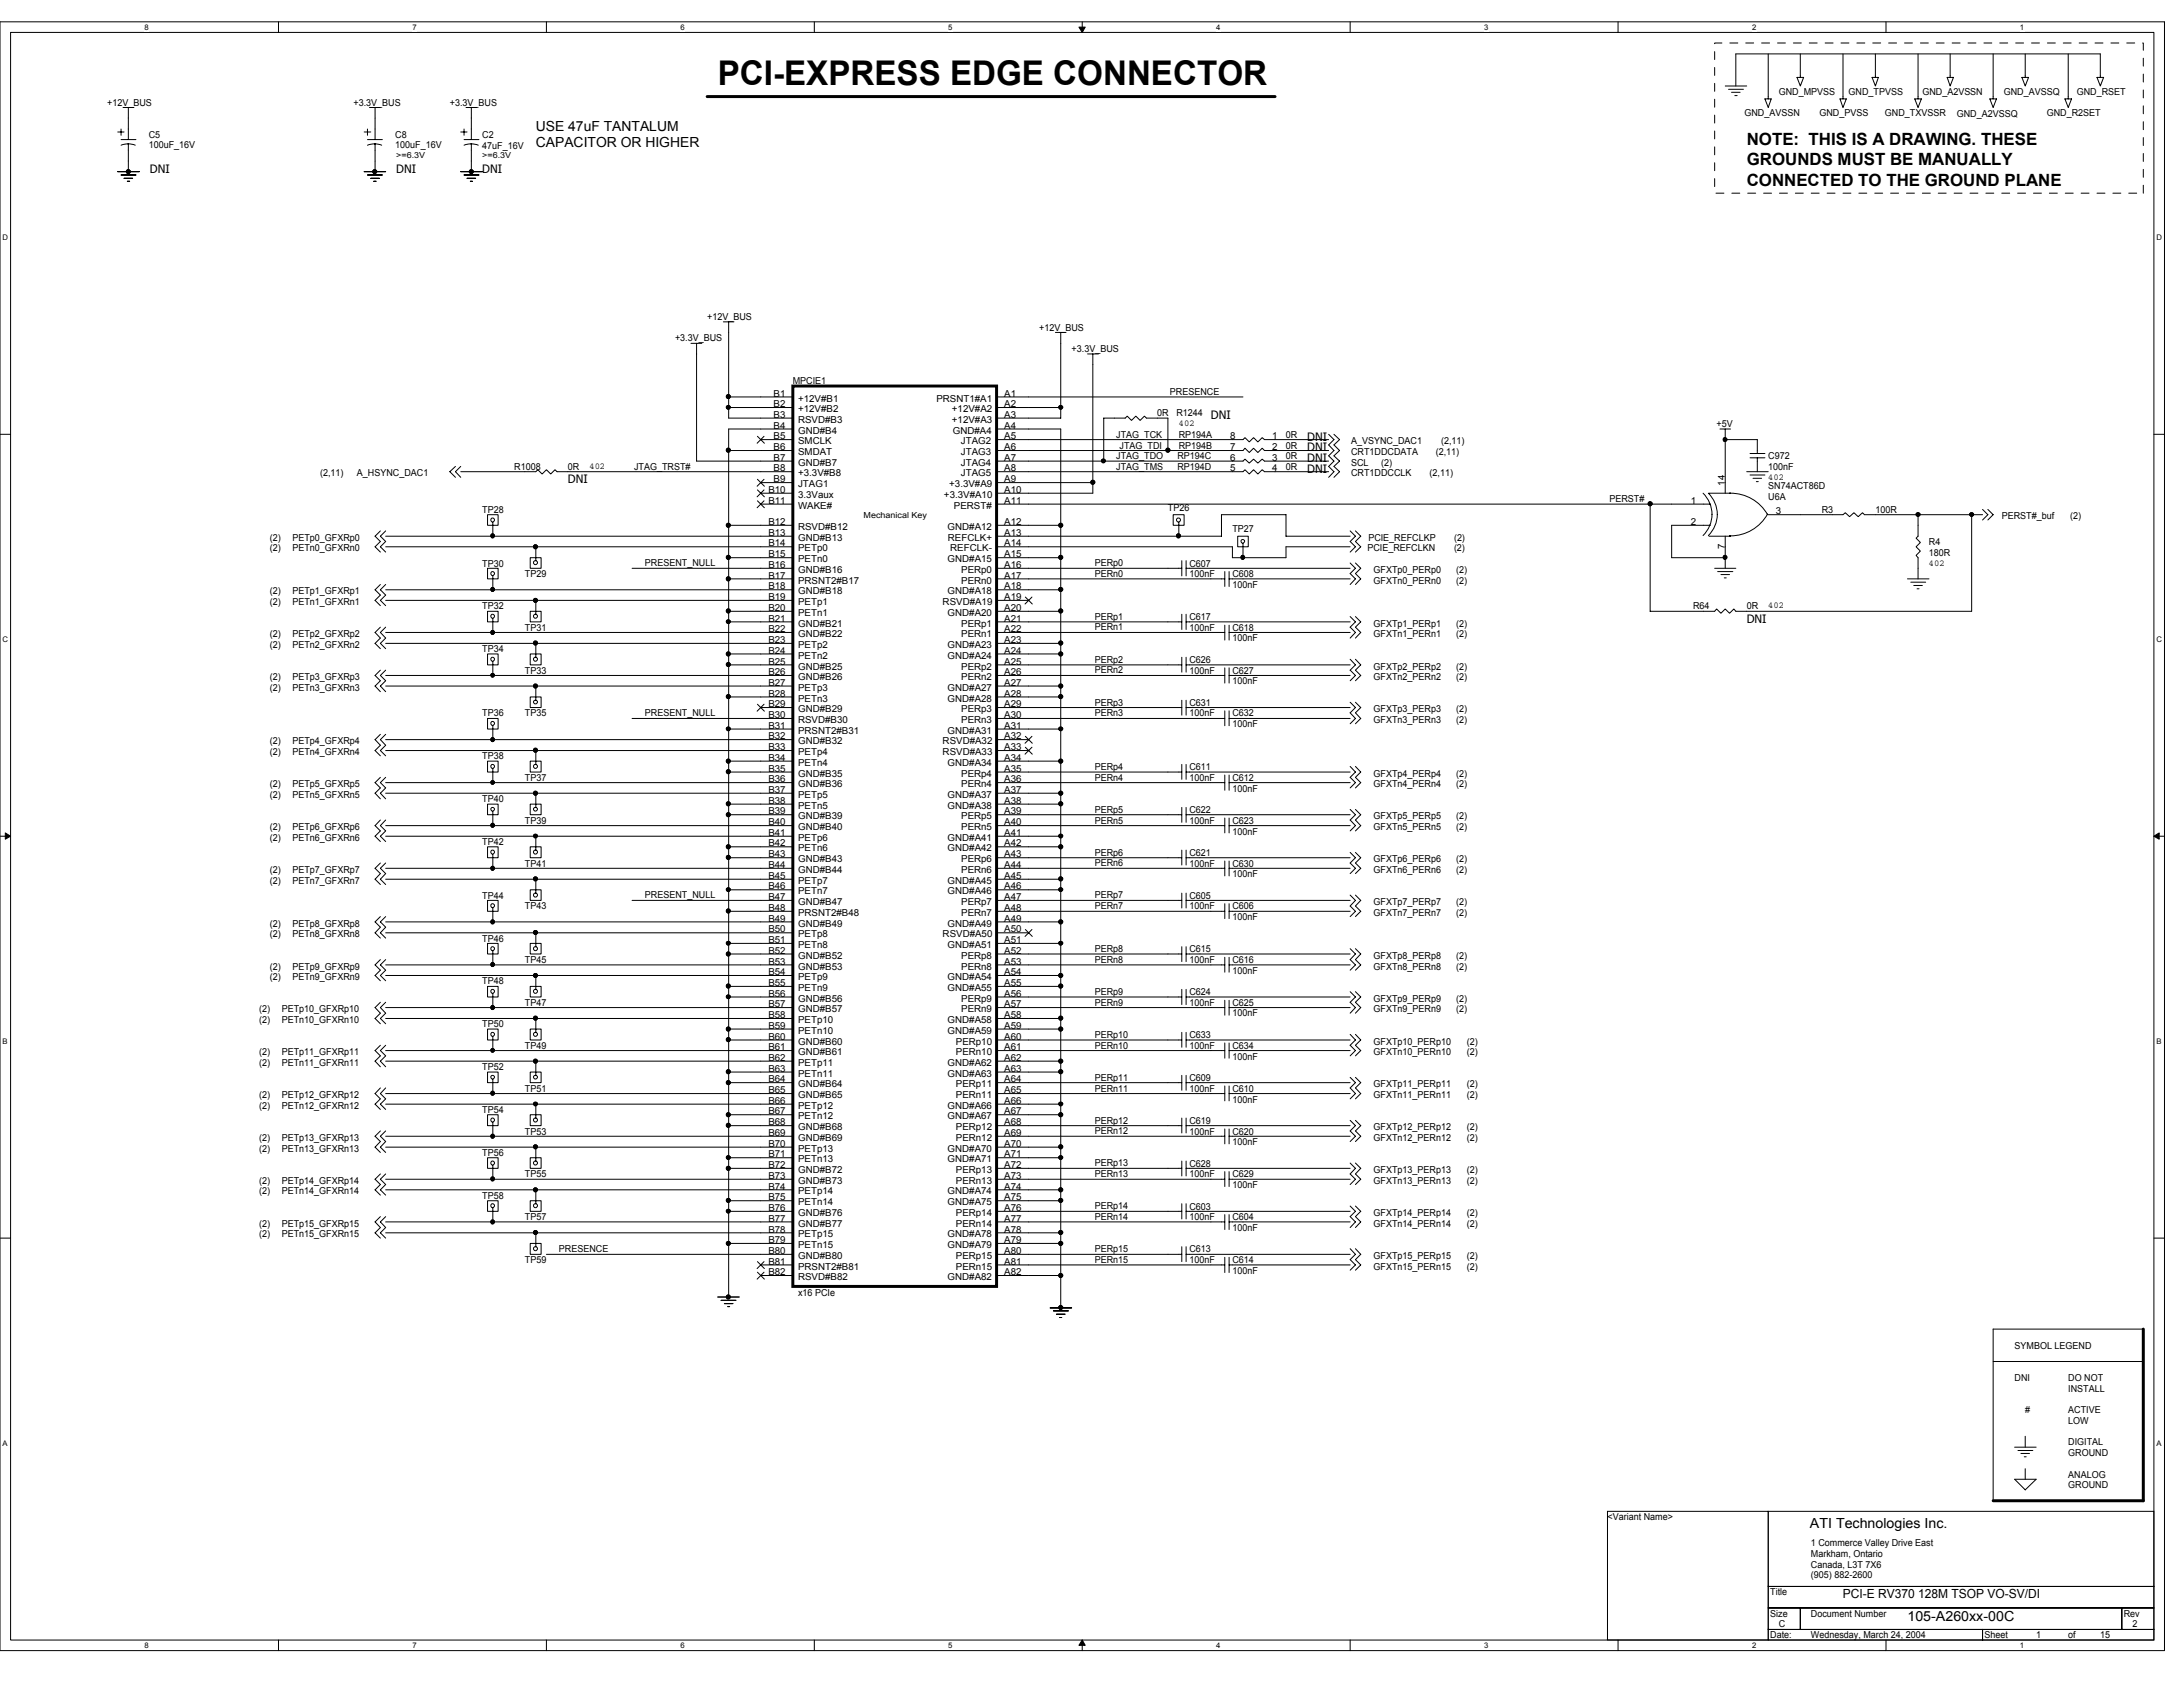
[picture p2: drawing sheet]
<svg xmlns="http://www.w3.org/2000/svg" width="279mm" height="216mm" viewBox="0 0 279 216" stroke-linecap="round" stroke-linejoin="round" font-family="sans-serif">
<defs><g id="words">
<text font-size="4.4" x="91.9" y="10.9">PCI-EXPRESS EDGE CONNECTOR</text>
<g font-size="2.2">
<text x="223.6" y="18.5">NOTE: THIS IS A DRAWING. THESE</text>
<text x="223.6" y="21.2">GROUNDS MUST BE MANUALLY</text>
<text x="223.6" y="23.8">CONNECTED TO THE GROUND PLANE</text>
</g>
<g font-size="1.8">
<text x="68.6" y="16.7">USE 47uF TANTALUM</text>
<text x="68.6" y="18.8">CAPACITOR OR HIGHER</text>
<text x="231.6" y="195.6">ATI Technologies Inc.</text>
<text x="244.1" y="207.4">105-A260xx-00C</text>
</g>
<text font-size="1.6" x="235.9" y="204.5">PCI-E RV370 128M TSOP VO-SV/DI</text>
<g font-size="1.5">
<text x="19.2" y="22.1">DNI</text>
<text x="50.7" y="22.1">DNI</text>
<text x="61.7" y="22.1">DNI</text>
<text x="155" y="53.6">DNI</text>
<text x="167.3" y="56.4">DNI</text>
<text x="167.3" y="57.7">DNI</text>
<text x="167.3" y="59.1">DNI</text>
<text x="72.7" y="61.8">DNI</text>
<text x="167.3" y="60.5">DNI</text>
<text x="223.6" y="79.7">DNI</text>
</g>
<g font-size="1.2">
<text x="13.7" y="13.5">+12V_BUS</text>
<text x="19.1" y="17.7">C5</text>
<text x="45.3" y="13.5">+3.3V_BUS</text>
<text x="50.6" y="17.7">C8</text>
<text x="57.6" y="13.5">+3.3V_BUS</text>
<text x="61.7" y="17.7">C2</text>
<text x="223.3" y="14.9">GND_AVSSN</text>
<text x="227.7" y="12.1">GND_MPVSS</text>
<text x="232.9" y="14.9">GND_PVSS</text>
<text x="236.6" y="12.1">GND_TPVSS</text>
<text x="241.3" y="14.9">GND_TXVSSR</text>
<text x="246" y="12.1">GND_A2VSSN</text>
<text x="250.4" y="15">GND_A2VSSQ</text>
<text x="256.5" y="12.1">GND_AVSSQ</text>
<text x="262" y="14.9">GND_R2SET</text>
<text x="265.8" y="12.1">GND_RSET</text>
<text x="19.1" y="18.9">100uF_16V</text>
<text x="50.6" y="18.9">100uF_16V</text>
<text x="61.7" y="19">47uF_16V</text>
<text x="90.5" y="40.9">+12V_BUS</text>
<text x="86.4" y="43.7">+3.3V_BUS</text>
<text x="133" y="42.3">+12V_BUS</text>
<text x="137.2" y="45.1">+3.3V_BUS</text>
<text x="99" y="50.8">B1</text>
<text x="99" y="52.1">B2</text>
<text x="99" y="53.5">B3</text>
<text x="101.5" y="49.2">MPCIE1</text>
<text x="102.2" y="51.4">+12V#B1</text>
<text x="102.2" y="52.7">+12V#B2</text>
<text x="119.8" y="51.4">PRSNT1#A1</text>
<text x="121.8" y="52.7">+12V#A2</text>
<text x="128.5" y="52.1">A2</text>
<text x="128.5" y="53.5">A3</text>
<text x="128.5" y="50.8">A1</text>
<text x="148.1" y="53.3">0R</text>
<text x="149.7" y="50.5">PRESENCE</text>
<text x="150.6" y="53.3">R1244</text>
<text x="99" y="54.9">B4</text>
<text x="99" y="56.2">B5</text>
<text x="99" y="57.6">B6</text>
<text x="99" y="59">B7</text>
<text x="102.2" y="54.1">RSVD#B3</text>
<text x="102.2" y="55.5">GND#B4</text>
<text x="102.2" y="56.9">SMCLK</text>
<text x="102.2" y="58.3">SMDAT</text>
<text x="102.2" y="59.6">GND#B7</text>
<text x="121.8" y="54.1">+12V#A3</text>
<text x="122" y="55.5">GND#A4</text>
<text x="123" y="56.9">JTAG2</text>
<text x="123" y="58.3">JTAG3</text>
<text x="123" y="59.6">JTAG4</text>
<text x="128.5" y="54.9">A4</text>
<text x="128.5" y="56.2">A5</text>
<text x="128.5" y="57.6">A6</text>
<text x="128.5" y="59">A7</text>
<text x="142.9" y="58.8">JTAG_TDO</text>
<text x="142.9" y="56">JTAG_TCK</text>
<text x="143.3" y="57.4">JTAG_TDI</text>
<text x="150.7" y="58.8">RP194C</text>
<text x="150.9" y="54.5">402</text>
<text x="150.9" y="57.4">RP194B</text>
<text x="150.9" y="56">RP194A</text>
<text x="157.4" y="59">6</text>
<text x="157.4" y="57.6">7</text>
<text x="157.4" y="56.2">8</text>
<text x="162.8" y="59">3</text>
<text x="162.8" y="57.6">2</text>
<text x="162.8" y="56.2">1</text>
<text x="164.6" y="58.8">0R</text>
<text x="164.6" y="57.4">0R</text>
<text x="164.6" y="56">0R</text>
<text x="172.9" y="58.3">CRT1DDCDATA</text>
<text x="172.9" y="59.6">SCL</text>
<text x="172.9" y="56.9">A_VSYNC_DAC1</text>
<text x="176.8" y="59.6">(2)</text>
<text x="183.8" y="58.3">(2,11)</text>
<text x="184.4" y="56.9">(2,11)</text>
<text x="219.7" y="54.7">+5V</text>
<text x="226.3" y="58.8">C972</text>
<text x="41" y="61">(2,11)</text>
<text x="45.7" y="61">A_HSYNC_DAC1</text>
<text x="61.7" y="65.7">TP28</text>
<text x="65.8" y="60.2">R1008</text>
<text x="72.7" y="60.2">0R</text>
<text x="75.4" y="60">402</text>
<text x="81.2" y="60.1">JTAG_TRST#</text>
<text x="98.3" y="63.1">B10</text>
<text x="98.3" y="64.5">B11</text>
<text x="99" y="60.3">B8</text>
<text x="99" y="61.7">B9</text>
<text x="102.2" y="61">+3.3V#B8</text>
<text x="102.2" y="62.4">JTAG1</text>
<text x="102.2" y="63.7">3.3Vaux</text>
<text x="102.2" y="65.1">WAKE#</text>
<text x="120.8" y="63.7">+3.3V#A10</text>
<text x="121.5" y="62.4">+3.3V#A9</text>
<text x="122.1" y="65.1">PERST#</text>
<text x="123" y="61">JTAG5</text>
<text x="128.5" y="60.3">A8</text>
<text x="128.5" y="61.7">A9</text>
<text x="128.5" y="63.1">A10</text>
<text x="128.5" y="64.5">A11</text>
<text x="142.9" y="60.1">JTAG_TMS</text>
<text x="149.5" y="65.4">TP26</text>
<text x="150.7" y="60.2">RP194D</text>
<text x="157.4" y="60.3">5</text>
<text x="162.8" y="60.3">4</text>
<text x="164.6" y="60.2">0R</text>
<text x="172.9" y="61">CRT1DDCCLK</text>
<text x="183" y="61">(2,11)</text>
<text x="206" y="64.3">PERST#</text>
<text x="216.4" y="64.5">1</text>
<text x="220.8" y="62.1" transform="rotate(-90 220.8 62.1)">14</text>
<text x="226.3" y="61.4">402</text>
<text x="226.3" y="60.2">100nF</text>
<text x="226.3" y="64">U6A</text>
<text x="226.3" y="62.6">SN74ACT86D</text>
<text x="227.3" y="65.8">3</text>
<text x="233.2" y="65.7">R3</text>
<text x="240" y="65.7">100R</text>
<text x="34.5" y="70.6">(2)</text>
<text x="34.5" y="69.2">(2)</text>
<text x="37.4" y="70.6">PETn0_GFXRn0</text>
<text x="37.4" y="69.2">PETp0_GFXRp0</text>
<text x="98.3" y="67.2">B12</text>
<text x="98.3" y="68.6">B13</text>
<text x="98.3" y="69.9">B14</text>
<text x="98.3" y="71.3">B15</text>
<text x="102.2" y="67.8">RSVD#B12</text>
<text x="102.2" y="69.2">GND#B13</text>
<text x="102.2" y="70.6">PETp0</text>
<text x="102.2" y="72">PETn0</text>
<text x="121.3" y="67.8">GND#A12</text>
<text x="121.3" y="72">GND#A15</text>
<text x="121.3" y="69.2">REFCLK+</text>
<text x="121.6" y="70.6">REFCLK-</text>
<text x="128.5" y="68.6">A13</text>
<text x="128.5" y="69.9">A14</text>
<text x="128.5" y="67.2">A12</text>
<text x="128.5" y="71.3">A15</text>
<text x="157.7" y="68.1">TP27</text>
<text x="175" y="70.6">PCIE_REFCLKN</text>
<text x="175.1" y="69.2">PCIE_REFCLKP</text>
<text x="186.1" y="70.6">(2)</text>
<text x="186.1" y="69.2">(2)</text>
<text x="216.4" y="67.2">2</text>
<text x="220.8" y="70.3" transform="rotate(-90 220.8 70.3)">7</text>
<text x="246.9" y="69.8">R4</text>
<text x="246.9" y="71.1">180R</text>
<text x="256.2" y="66.5">PERST#_buf</text>
<text x="265" y="66.5">(2)</text>
<text x="34.5" y="76.1">(2)</text>
<text x="34.5" y="77.4">(2)</text>
<text x="37.4" y="76.1">PETp1_GFXRp1</text>
<text x="37.4" y="77.4">PETn1_GFXRn1</text>
<text x="61.7" y="72.5">TP30</text>
<text x="61.7" y="78">TP32</text>
<text x="67.2" y="73.9">TP29</text>
<text x="82.5" y="72.5">PRESENT_NULL</text>
<text x="98.3" y="72.7">B16</text>
<text x="98.3" y="74">B17</text>
<text x="98.3" y="75.4">B18</text>
<text x="98.3" y="76.8">B19</text>
<text x="102.2" y="73.3">GND#B16</text>
<text x="102.2" y="74.7">PRSNT2#B17</text>
<text x="102.2" y="76.1">GND#B18</text>
<text x="102.2" y="77.4">PETp1</text>
<text x="120.7" y="77.4">RSVD#A19</text>
<text x="121.3" y="76.1">GND#A18</text>
<text x="123" y="73.3">PERp0</text>
<text x="123" y="74.7">PERn0</text>
<text x="128.5" y="72.7">A16</text>
<text x="128.5" y="74">A17</text>
<text x="128.5" y="76.8">A19</text>
<text x="128.5" y="75.4">A18</text>
<text x="140.1" y="72.5">PERp0</text>
<text x="140.1" y="73.8">PERn0</text>
<text x="152.2" y="72.5">C607</text>
<text x="152.2" y="73.9">100nF</text>
<text x="157.7" y="73.9">C608</text>
<text x="157.7" y="75.2">100nF</text>
<text x="175.8" y="73.3">GFXTp0_PERp0</text>
<text x="175.8" y="74.7">GFXTn0_PERn0</text>
<text x="186.4" y="73.3">(2)</text>
<text x="186.4" y="74.7">(2)</text>
<text x="216.7" y="78">R64</text>
<text x="223.6" y="78">0R</text>
<text x="226.3" y="77.9">402</text>
<text x="246.9" y="72.4">402</text>
<text x="34.5" y="81.5">(2)</text>
<text x="34.5" y="82.9">(2)</text>
<text x="37.4" y="81.5">PETp2_GFXRp2</text>
<text x="37.4" y="82.9">PETn2_GFXRn2</text>
<text x="61.7" y="83.5">TP34</text>
<text x="67.2" y="80.7">TP31</text>
<text x="98.3" y="78.2">B20</text>
<text x="98.3" y="79.5">B21</text>
<text x="98.3" y="80.9">B22</text>
<text x="98.3" y="82.3">B23</text>
<text x="98.3" y="83.7">B24</text>
<text x="102.2" y="78.8">PETn1</text>
<text x="102.2" y="80.2">GND#B21</text>
<text x="102.2" y="81.5">GND#B22</text>
<text x="102.2" y="82.9">PETp2</text>
<text x="121.3" y="78.8">GND#A20</text>
<text x="121.3" y="82.9">GND#A23</text>
<text x="123" y="80.2">PERp1</text>
<text x="123" y="81.5">PERn1</text>
<text x="128.5" y="79.5">A21</text>
<text x="128.5" y="80.9">A22</text>
<text x="128.5" y="78.2">A20</text>
<text x="128.5" y="82.3">A23</text>
<text x="128.5" y="83.7">A24</text>
<text x="140.1" y="79.3">PERp1</text>
<text x="140.1" y="80.7">PERn1</text>
<text x="152.2" y="79.4">C617</text>
<text x="152.2" y="80.7">100nF</text>
<text x="157.7" y="80.7">C618</text>
<text x="157.7" y="82.1">100nF</text>
<text x="175.8" y="80.2">GFXTp1_PERp1</text>
<text x="175.8" y="81.5">GFXTn1_PERn1</text>
<text x="186.4" y="80.2">(2)</text>
<text x="186.4" y="81.5">(2)</text>
<text x="34.5" y="88.4">(2)</text>
<text x="34.5" y="87">(2)</text>
<text x="37.4" y="88.4">PETn3_GFXRn3</text>
<text x="37.4" y="87">PETp3_GFXRp3</text>
<text x="67.2" y="86.2">TP33</text>
<text x="98.3" y="85">B25</text>
<text x="98.3" y="86.4">B26</text>
<text x="98.3" y="87.8">B27</text>
<text x="98.3" y="89.2">B28</text>
<text x="102.2" y="84.3">PETn2</text>
<text x="102.2" y="85.7">GND#B25</text>
<text x="102.2" y="87">GND#B26</text>
<text x="102.2" y="88.4">PETp3</text>
<text x="102.2" y="89.8">PETn3</text>
<text x="121.3" y="84.3">GND#A24</text>
<text x="121.3" y="88.4">GND#A27</text>
<text x="121.3" y="89.8">GND#A28</text>
<text x="123" y="85.7">PERp2</text>
<text x="123" y="87">PERn2</text>
<text x="128.5" y="85">A25</text>
<text x="128.5" y="86.4">A26</text>
<text x="128.5" y="87.8">A27</text>
<text x="128.5" y="89.2">A28</text>
<text x="140.1" y="84.8">PERp2</text>
<text x="140.1" y="86.2">PERn2</text>
<text x="152.2" y="84.8">C626</text>
<text x="152.2" y="86.2">100nF</text>
<text x="157.7" y="86.2">C627</text>
<text x="157.7" y="87.6">100nF</text>
<text x="175.8" y="85.7">GFXTp2_PERp2</text>
<text x="175.8" y="87">GFXTn2_PERn2</text>
<text x="186.4" y="85.7">(2)</text>
<text x="186.4" y="87">(2)</text>
<text x="34.5" y="95.2">(2)</text>
<text x="37.4" y="95.2">PETp4_GFXRp4</text>
<text x="61.7" y="91.7">TP36</text>
<text x="67.2" y="91.7">TP35</text>
<text x="82.5" y="91.7">PRESENT_NULL</text>
<text x="98.3" y="90.5">B29</text>
<text x="98.3" y="91.9">B30</text>
<text x="98.3" y="93.3">B31</text>
<text x="98.3" y="94.6">B32</text>
<text x="102.2" y="91.1">GND#B29</text>
<text x="102.2" y="92.5">RSVD#B30</text>
<text x="102.2" y="93.9">PRSNT2#B31</text>
<text x="102.2" y="95.2">GND#B32</text>
<text x="120.7" y="95.2">RSVD#A32</text>
<text x="121.3" y="93.9">GND#A31</text>
<text x="123" y="91.1">PERp3</text>
<text x="123" y="92.5">PERn3</text>
<text x="128.5" y="90.5">A29</text>
<text x="128.5" y="91.9">A30</text>
<text x="128.5" y="94.6">A32</text>
<text x="128.5" y="93.3">A31</text>
<text x="140.1" y="90.3">PERp3</text>
<text x="140.1" y="91.7">PERn3</text>
<text x="152.2" y="90.3">C631</text>
<text x="152.2" y="91.7">100nF</text>
<text x="157.7" y="91.7">C632</text>
<text x="157.7" y="93.1">100nF</text>
<text x="175.8" y="91.1">GFXTp3_PERp3</text>
<text x="175.8" y="92.5">GFXTn3_PERn3</text>
<text x="186.4" y="91.1">(2)</text>
<text x="186.4" y="92.5">(2)</text>
<text x="34.5" y="96.6">(2)</text>
<text x="34.5" y="100.8">(2)</text>
<text x="37.4" y="96.6">PETn4_GFXRn4</text>
<text x="37.4" y="100.8">PETp5_GFXRp5</text>
<text x="61.7" y="97.2">TP38</text>
<text x="67.2" y="99.9">TP37</text>
<text x="98.3" y="96">B33</text>
<text x="98.3" y="97.4">B34</text>
<text x="98.3" y="98.8">B35</text>
<text x="98.3" y="100.1">B36</text>
<text x="98.3" y="101.5">B37</text>
<text x="102.2" y="96.6">PETp4</text>
<text x="102.2" y="98">PETn4</text>
<text x="102.2" y="99.4">GND#B35</text>
<text x="102.2" y="100.8">GND#B36</text>
<text x="120.7" y="96.6">RSVD#A33</text>
<text x="121.3" y="98">GND#A34</text>
<text x="123" y="99.4">PERp4</text>
<text x="123" y="100.8">PERn4</text>
<text x="128.5" y="98.8">A35</text>
<text x="128.5" y="100.1">A36</text>
<text x="128.5" y="96">A33</text>
<text x="128.5" y="97.4">A34</text>
<text x="128.5" y="101.5">A37</text>
<text x="140.1" y="98.6">PERp4</text>
<text x="140.1" y="99.9">PERn4</text>
<text x="152.2" y="98.6">C611</text>
<text x="152.2" y="99.9">100nF</text>
<text x="157.7" y="99.9">C612</text>
<text x="157.7" y="101.3">100nF</text>
<text x="175.8" y="99.4">GFXTp4_PERp4</text>
<text x="175.8" y="100.8">GFXTn4_PERn4</text>
<text x="186.4" y="99.4">(2)</text>
<text x="186.4" y="100.8">(2)</text>
<text x="34.5" y="102.1">(2)</text>
<text x="34.5" y="106.3">(2)</text>
<text x="34.5" y="107.6">(2)</text>
<text x="37.4" y="102.1">PETn5_GFXRn5</text>
<text x="37.4" y="106.3">PETp6_GFXRp6</text>
<text x="37.4" y="107.6">PETn6_GFXRn6</text>
<text x="61.7" y="102.7">TP40</text>
<text x="67.2" y="105.4">TP39</text>
<text x="98.3" y="102.9">B38</text>
<text x="98.3" y="104.2">B39</text>
<text x="98.3" y="105.6">B40</text>
<text x="98.3" y="107">B41</text>
<text x="102.2" y="102.1">PETp5</text>
<text x="102.2" y="103.5">PETn5</text>
<text x="102.2" y="104.9">GND#B39</text>
<text x="102.2" y="106.3">GND#B40</text>
<text x="102.2" y="107.6">PETp6</text>
<text x="121.3" y="102.1">GND#A37</text>
<text x="121.3" y="103.5">GND#A38</text>
<text x="121.3" y="107.6">GND#A41</text>
<text x="123" y="104.9">PERp5</text>
<text x="123" y="106.3">PERn5</text>
<text x="128.5" y="104.2">A39</text>
<text x="128.5" y="105.6">A40</text>
<text x="128.5" y="102.9">A38</text>
<text x="128.5" y="107">A41</text>
<text x="140.1" y="104">PERp5</text>
<text x="140.1" y="105.4">PERn5</text>
<text x="152.2" y="104.1">C622</text>
<text x="152.2" y="105.4">100nF</text>
<text x="157.7" y="105.4">C623</text>
<text x="157.7" y="106.8">100nF</text>
<text x="175.8" y="104.9">GFXTp5_PERp5</text>
<text x="175.8" y="106.3">GFXTn5_PERn5</text>
<text x="186.4" y="104.9">(2)</text>
<text x="186.4" y="106.3">(2)</text>
<text x="34.5" y="111.7">(2)</text>
<text x="34.5" y="113.1">(2)</text>
<text x="37.4" y="111.7">PETp7_GFXRp7</text>
<text x="37.4" y="113.1">PETn7_GFXRn7</text>
<text x="61.7" y="108.2">TP42</text>
<text x="67.2" y="110.9">TP41</text>
<text x="98.3" y="108.3">B42</text>
<text x="98.3" y="109.7">B43</text>
<text x="98.3" y="111.1">B44</text>
<text x="98.3" y="112.5">B45</text>
<text x="98.3" y="113.8">B46</text>
<text x="102.2" y="109">PETn6</text>
<text x="102.2" y="110.4">GND#B43</text>
<text x="102.2" y="111.7">GND#B44</text>
<text x="102.2" y="113.1">PETp7</text>
<text x="121.3" y="109">GND#A42</text>
<text x="121.3" y="113.1">GND#A45</text>
<text x="123" y="110.4">PERp6</text>
<text x="123" y="111.7">PERn6</text>
<text x="128.5" y="109.7">A43</text>
<text x="128.5" y="111.1">A44</text>
<text x="128.5" y="108.3">A42</text>
<text x="128.5" y="112.5">A45</text>
<text x="128.5" y="113.8">A46</text>
<text x="140.1" y="109.5">PERp6</text>
<text x="140.1" y="110.9">PERn6</text>
<text x="152.2" y="109.5">C621</text>
<text x="152.2" y="110.9">100nF</text>
<text x="157.7" y="110.9">C630</text>
<text x="157.7" y="112.3">100nF</text>
<text x="175.8" y="110.4">GFXTp6_PERp6</text>
<text x="175.8" y="111.7">GFXTn6_PERn6</text>
<text x="186.4" y="110.4">(2)</text>
<text x="186.4" y="111.7">(2)</text>
<text x="34.5" y="120">(2)</text>
<text x="34.5" y="118.6">(2)</text>
<text x="37.4" y="120">PETn8_GFXRn8</text>
<text x="37.4" y="118.6">PETp8_GFXRp8</text>
<text x="61.7" y="115">TP44</text>
<text x="67.2" y="116.4">TP43</text>
<text x="82.5" y="115">PRESENT_NULL</text>
<text x="98.3" y="115.2">B47</text>
<text x="98.3" y="116.6">B48</text>
<text x="98.3" y="117.9">B49</text>
<text x="98.3" y="119.3">B50</text>
<text x="102.2" y="114.5">PETn7</text>
<text x="102.2" y="115.8">GND#B47</text>
<text x="102.2" y="117.2">PRSNT2#B48</text>
<text x="102.2" y="118.6">GND#B49</text>
<text x="102.2" y="120">PETp8</text>
<text x="120.7" y="120">RSVD#A50</text>
<text x="121.3" y="114.5">GND#A46</text>
<text x="121.3" y="118.6">GND#A49</text>
<text x="123" y="115.8">PERp7</text>
<text x="123" y="117.2">PERn7</text>
<text x="128.5" y="115.2">A47</text>
<text x="128.5" y="116.6">A48</text>
<text x="128.5" y="119.3">A50</text>
<text x="128.5" y="117.9">A49</text>
<text x="140.1" y="115">PERp7</text>
<text x="140.1" y="116.4">PERn7</text>
<text x="152.2" y="115">C605</text>
<text x="152.2" y="116.4">100nF</text>
<text x="157.7" y="116.4">C606</text>
<text x="157.7" y="117.8">100nF</text>
<text x="175.8" y="115.8">GFXTp7_PERp7</text>
<text x="175.8" y="117.2">GFXTn7_PERn7</text>
<text x="186.4" y="115.8">(2)</text>
<text x="186.4" y="117.2">(2)</text>
<text x="34.5" y="124.1">(2)</text>
<text x="34.5" y="125.4">(2)</text>
<text x="37.4" y="124.1">PETp9_GFXRp9</text>
<text x="37.4" y="125.4">PETn9_GFXRn9</text>
<text x="61.7" y="126">TP48</text>
<text x="61.7" y="120.5">TP46</text>
<text x="67.2" y="123.2">TP45</text>
<text x="98.3" y="120.7">B51</text>
<text x="98.3" y="122">B52</text>
<text x="98.3" y="123.4">B53</text>
<text x="98.3" y="124.8">B54</text>
<text x="102.2" y="121.3">PETn8</text>
<text x="102.2" y="122.7">GND#B52</text>
<text x="102.2" y="124.1">GND#B53</text>
<text x="102.2" y="125.4">PETp9</text>
<text x="121.3" y="121.3">GND#A51</text>
<text x="121.3" y="125.4">GND#A54</text>
<text x="123" y="122.7">PERp8</text>
<text x="123" y="124.1">PERn8</text>
<text x="128.5" y="122">A52</text>
<text x="128.5" y="123.4">A53</text>
<text x="128.5" y="120.7">A51</text>
<text x="128.5" y="124.8">A54</text>
<text x="140.1" y="121.8">PERp8</text>
<text x="140.1" y="123.2">PERn8</text>
<text x="152.2" y="121.9">C615</text>
<text x="152.2" y="123.2">100nF</text>
<text x="157.7" y="123.2">C616</text>
<text x="157.7" y="124.6">100nF</text>
<text x="175.8" y="122.7">GFXTp8_PERp8</text>
<text x="175.8" y="124.1">GFXTn8_PERn8</text>
<text x="186.4" y="122.7">(2)</text>
<text x="186.4" y="124.1">(2)</text>
<text x="33.2" y="130.9">(2)</text>
<text x="33.2" y="129.5">(2)</text>
<text x="36.1" y="130.9">PETn10_GFXRn10</text>
<text x="36.1" y="129.5">PETp10_GFXRp10</text>
<text x="61.7" y="131.5">TP50</text>
<text x="67.2" y="128.7">TP47</text>
<text x="98.3" y="126.2">B55</text>
<text x="98.3" y="127.6">B56</text>
<text x="98.3" y="128.9">B57</text>
<text x="98.3" y="130.3">B58</text>
<text x="98.3" y="131.7">B59</text>
<text x="102.2" y="126.8">PETn9</text>
<text x="102.2" y="128.2">GND#B56</text>
<text x="102.2" y="129.5">GND#B57</text>
<text x="102.2" y="130.9">PETp10</text>
<text x="121.3" y="126.8">GND#A55</text>
<text x="121.3" y="130.9">GND#A58</text>
<text x="123" y="128.2">PERp9</text>
<text x="123" y="129.5">PERn9</text>
<text x="128.5" y="127.6">A56</text>
<text x="128.5" y="128.9">A57</text>
<text x="128.5" y="126.2">A55</text>
<text x="128.5" y="130.3">A58</text>
<text x="128.5" y="131.7">A59</text>
<text x="140.1" y="127.3">PERp9</text>
<text x="140.1" y="128.7">PERn9</text>
<text x="152.2" y="127.4">C624</text>
<text x="152.2" y="128.7">100nF</text>
<text x="157.7" y="128.7">C625</text>
<text x="157.7" y="130.1">100nF</text>
<text x="175.8" y="128.2">GFXTp9_PERp9</text>
<text x="175.8" y="129.5">GFXTn9_PERn9</text>
<text x="186.4" y="128.2">(2)</text>
<text x="186.4" y="129.5">(2)</text>
<text x="33.2" y="136.4">(2)</text>
<text x="33.2" y="135">(2)</text>
<text x="36.1" y="136.4">PETn11_GFXRn11</text>
<text x="36.1" y="135">PETp11_GFXRp11</text>
<text x="61.7" y="136.9">TP52</text>
<text x="67.2" y="134.2">TP49</text>
<text x="98.3" y="133.1">B60</text>
<text x="98.3" y="134.4">B61</text>
<text x="98.3" y="135.8">B62</text>
<text x="98.3" y="137.2">B63</text>
<text x="102.2" y="132.3">PETn10</text>
<text x="102.2" y="133.7">GND#B60</text>
<text x="102.2" y="135">GND#B61</text>
<text x="102.2" y="136.4">PETp11</text>
<text x="102.2" y="137.8">PETn11</text>
<text x="121.3" y="132.3">GND#A59</text>
<text x="121.3" y="136.4">GND#A62</text>
<text x="121.3" y="137.8">GND#A63</text>
<text x="122.3" y="133.7">PERp10</text>
<text x="122.3" y="135">PERn10</text>
<text x="128.5" y="133.1">A60</text>
<text x="128.5" y="134.4">A61</text>
<text x="128.5" y="135.8">A62</text>
<text x="128.5" y="137.2">A63</text>
<text x="140.1" y="132.8">PERp10</text>
<text x="140.1" y="134.2">PERn10</text>
<text x="152.2" y="132.8">C633</text>
<text x="152.2" y="134.2">100nF</text>
<text x="157.7" y="134.2">C634</text>
<text x="157.7" y="135.6">100nF</text>
<text x="175.8" y="133.7">GFXTp10_PERp10</text>
<text x="175.8" y="135">GFXTn10_PERn10</text>
<text x="187.7" y="133.7">(2)</text>
<text x="187.7" y="135">(2)</text>
<text x="33.2" y="141.9">(2)</text>
<text x="33.2" y="140.5">(2)</text>
<text x="36.1" y="141.9">PETn12_GFXRn12</text>
<text x="36.1" y="140.5">PETp12_GFXRp12</text>
<text x="61.7" y="142.5">TP54</text>
<text x="67.2" y="139.7">TP51</text>
<text x="98.3" y="138.5">B64</text>
<text x="98.3" y="139.9">B65</text>
<text x="98.3" y="141.3">B66</text>
<text x="98.3" y="142.6">B67</text>
<text x="102.2" y="139.1">GND#B64</text>
<text x="102.2" y="140.5">GND#B65</text>
<text x="102.2" y="141.9">PETp12</text>
<text x="102.2" y="143.3">PETn12</text>
<text x="121.3" y="141.9">GND#A66</text>
<text x="121.3" y="143.3">GND#A67</text>
<text x="122.3" y="139.1">PERp11</text>
<text x="122.3" y="140.5">PERn11</text>
<text x="128.5" y="138.5">A64</text>
<text x="128.5" y="139.9">A65</text>
<text x="128.5" y="141.3">A66</text>
<text x="128.5" y="142.6">A67</text>
<text x="140.1" y="143.8">PERp12</text>
<text x="140.1" y="138.3">PERp11</text>
<text x="140.1" y="139.7">PERn11</text>
<text x="152.2" y="138.3">C609</text>
<text x="152.2" y="139.7">100nF</text>
<text x="152.2" y="143.8">C619</text>
<text x="157.7" y="139.7">C610</text>
<text x="157.7" y="141.1">100nF</text>
<text x="175.8" y="139.1">GFXTp11_PERp11</text>
<text x="175.8" y="140.5">GFXTn11_PERn11</text>
<text x="187.7" y="139.1">(2)</text>
<text x="187.7" y="140.5">(2)</text>
<text x="33.2" y="146">(2)</text>
<text x="33.2" y="147.4">(2)</text>
<text x="36.1" y="146">PETp13_GFXRp13</text>
<text x="36.1" y="147.4">PETn13_GFXRn13</text>
<text x="61.7" y="148">TP56</text>
<text x="67.2" y="145.2">TP53</text>
<text x="98.3" y="144">B68</text>
<text x="98.3" y="145.4">B69</text>
<text x="98.3" y="146.8">B70</text>
<text x="98.3" y="148.1">B71</text>
<text x="98.3" y="149.5">B72</text>
<text x="102.2" y="144.7">GND#B68</text>
<text x="102.2" y="146">GND#B69</text>
<text x="102.2" y="147.4">PETp13</text>
<text x="102.2" y="148.8">PETn13</text>
<text x="121.3" y="147.4">GND#A70</text>
<text x="121.3" y="148.8">GND#A71</text>
<text x="122.3" y="144.7">PERp12</text>
<text x="122.3" y="146">PERn12</text>
<text x="128.5" y="144">A68</text>
<text x="128.5" y="145.4">A69</text>
<text x="128.5" y="149.5">A72</text>
<text x="128.5" y="146.8">A70</text>
<text x="128.5" y="148.1">A71</text>
<text x="140.1" y="145.2">PERn12</text>
<text x="140.1" y="149.3">PERp13</text>
<text x="152.2" y="145.2">100nF</text>
<text x="152.2" y="149.3">C628</text>
<text x="157.7" y="145.2">C620</text>
<text x="157.7" y="146.6">100nF</text>
<text x="175.8" y="144.7">GFXTp12_PERp12</text>
<text x="175.8" y="146">GFXTn12_PERn12</text>
<text x="187.7" y="144.7">(2)</text>
<text x="187.7" y="146">(2)</text>
<text x="33.2" y="152.9">(2)</text>
<text x="33.2" y="151.5">(2)</text>
<text x="36.1" y="152.9">PETn14_GFXRn14</text>
<text x="36.1" y="151.5">PETp14_GFXRp14</text>
<text x="61.7" y="153.4">TP58</text>
<text x="67.2" y="150.7">TP55</text>
<text x="98.3" y="150.9">B73</text>
<text x="98.3" y="152.2">B74</text>
<text x="98.3" y="153.6">B75</text>
<text x="98.3" y="155">B76</text>
<text x="102.2" y="150.1">GND#B72</text>
<text x="102.2" y="151.5">GND#B73</text>
<text x="102.2" y="152.9">PETp14</text>
<text x="102.2" y="154.3">PETn14</text>
<text x="102.2" y="155.6">GND#B76</text>
<text x="121.3" y="152.9">GND#A74</text>
<text x="121.3" y="154.3">GND#A75</text>
<text x="122.3" y="150.1">PERp13</text>
<text x="122.3" y="151.5">PERn13</text>
<text x="122.3" y="155.6">PERp14</text>
<text x="128.5" y="150.9">A73</text>
<text x="128.5" y="155">A76</text>
<text x="128.5" y="152.2">A74</text>
<text x="128.5" y="153.6">A75</text>
<text x="140.1" y="154.8">PERp14</text>
<text x="140.1" y="150.7">PERn13</text>
<text x="152.2" y="154.8">C603</text>
<text x="152.2" y="150.7">100nF</text>
<text x="157.7" y="150.7">C629</text>
<text x="157.7" y="152.1">100nF</text>
<text x="175.8" y="150.1">GFXTp13_PERp13</text>
<text x="175.8" y="151.5">GFXTn13_PERn13</text>
<text x="175.8" y="155.6">GFXTp14_PERp14</text>
<text x="187.7" y="150.1">(2)</text>
<text x="187.7" y="151.5">(2)</text>
<text x="187.7" y="155.6">(2)</text>
<text x="33.2" y="157">(2)</text>
<text x="33.2" y="158.4">(2)</text>
<text x="36.1" y="157">PETp15_GFXRp15</text>
<text x="36.1" y="158.4">PETn15_GFXRn15</text>
<text x="67.2" y="156.2">TP57</text>
<text x="67.2" y="161.7">TP59</text>
<text x="71.5" y="160.3">PRESENCE</text>
<text x="98.3" y="156.3">B77</text>
<text x="98.3" y="157.7">B78</text>
<text x="98.3" y="159.1">B79</text>
<text x="98.3" y="160.5">B80</text>
<text x="98.3" y="161.8">B81</text>
<text x="102.2" y="157">GND#B77</text>
<text x="102.2" y="158.4">PETp15</text>
<text x="102.2" y="159.7">PETn15</text>
<text x="102.2" y="161.1">GND#B80</text>
<text x="121.3" y="158.4">GND#A78</text>
<text x="121.3" y="159.7">GND#A79</text>
<text x="122.3" y="157">PERn14</text>
<text x="122.3" y="161.1">PERp15</text>
<text x="128.5" y="156.3">A77</text>
<text x="128.5" y="160.5">A80</text>
<text x="128.5" y="161.8">A81</text>
<text x="128.5" y="157.7">A78</text>
<text x="128.5" y="159.1">A79</text>
<text x="140.1" y="161.6">PERn15</text>
<text x="140.1" y="160.3">PERp15</text>
<text x="140.1" y="156.1">PERn14</text>
<text x="152.2" y="156.2">100nF</text>
<text x="152.2" y="160.3">C613</text>
<text x="152.2" y="161.7">100nF</text>
<text x="157.7" y="156.2">C604</text>
<text x="157.7" y="157.5">100nF</text>
<text x="157.7" y="161.7">C614</text>
<text x="175.8" y="157">GFXTn14_PERn14</text>
<text x="175.8" y="161.1">GFXTp15_PERp15</text>
<text x="187.7" y="157">(2)</text>
<text x="187.7" y="161.1">(2)</text>
<text x="98.3" y="163.2">B82</text>
<text x="102.2" y="162.5">PRSNT2#B81</text>
<text x="102.2" y="163.8">RSVD#B82</text>
<text x="102.2" y="165.9">x16 PCIe</text>
<text x="121.3" y="163.8">GND#A82</text>
<text x="122.3" y="162.5">PERn15</text>
<text x="128.5" y="163.2">A82</text>
<text x="157.7" y="163">100nF</text>
<text x="175.8" y="162.5">GFXTn15_PERn15</text>
<text x="187.7" y="162.5">(2)</text>
<text x="257.9" y="172.6">SYMBOL LEGEND</text>
<text x="257.9" y="176.7">DNI</text>
<text x="264.7" y="178.1">INSTALL</text>
<text x="264.7" y="176.7">DO NOT</text>
<text x="259.2" y="180.8">#</text>
<text x="264.7" y="185">DIGITAL</text>
<text x="264.7" y="182.2">LOW</text>
<text x="264.7" y="180.8">ACTIVE</text>
<text x="264.7" y="190.5">GROUND</text>
<text x="264.7" y="189.1">ANALOG</text>
<text x="264.7" y="186.4">GROUND</text>
<text x="205.7" y="194.6">&lt;Variant Name&gt;</text>
<text x="231.8" y="197.9">1 Commerce Valley Drive East</text>
<text x="231.8" y="199.2">Markham, Ontario</text>
<text x="231.8" y="200.6">Canada, L3T 7X6</text>
<text x="231.8" y="202">(905) 882-2600</text>
<text x="226.6" y="204.2">Title</text>
<text x="226.6" y="206.9">Size</text>
<text x="226.6" y="209.7">Date:</text>
<text x="227.7" y="208.3">C</text>
<text x="231.8" y="209.7">Wednesday, March 24, 2004</text>
<text x="231.8" y="206.9">Document Number</text>
<text x="254" y="209.7">Sheet</text>
<text x="260.6" y="209.7">1</text>
<text x="264.7" y="209.7">of</text>
<text x="268.8" y="209.7">15</text>
<text x="271.8" y="206.9">Rev</text>
<text x="272.9" y="208.3">2</text>
</g>
<g font-size="1.1">
<text x="50.7" y="20.2">&gt;=6.3V</text>
<text x="61.7" y="20.2">&gt;=6.3V</text>
<text x="110.5" y="66.3">Mechanical Key</text>
</g>
<g font-size="1">
<text x="18.5" y="3.8">8</text>
<text x="52.8" y="3.8">7</text>
<text x="87.1" y="3.8">6</text>
<text x="121.4" y="3.8">5</text>
<text x="155.7" y="3.8">4</text>
<text x="189.9" y="3.8">3</text>
<text x="224.2" y="3.8">2</text>
<text x="258.5" y="3.8">1</text>
<text x=".3" y="30.7">D</text>
<text x="276" y="30.7">D</text>
<text x=".3" y="82.2">C</text>
<text x="276" y="82.2">C</text>
<text x=".3" y="133.6">B</text>
<text x="276" y="133.6">B</text>
<text x=".3" y="185">A</text>
<text x="276" y="185">A</text>
<text x="18.5" y="210.9">8</text>
<text x="52.8" y="210.9">7</text>
<text x="87.1" y="210.9">6</text>
<text x="121.4" y="210.9">5</text>
<text x="155.7" y="210.9">4</text>
<text x="189.9" y="210.9">3</text>
<text x="224.2" y="210.9">2</text>
<text x="258.5" y="210.9">1</text>
</g>
</g></defs>
<path d="M0 2.8h277v208.4h-277zM1.4 4.1h274.3v205.8h-274.3z" fill="none" stroke="#000" stroke-width=".13"/>
<g fill="#fff">
<path d="M18.5 2.9h.6v1.1h-.6z"/>
<path d="M18.5 210h.6v1.1h-.6z"/>
</g>
<path d="M35.6 2.8v1.3M35.6 209.9v1.3" fill="none" stroke="#000" stroke-width=".13"/>
<g fill="#fff">
<path d="M52.8 2.9h.5v1.1h-.5z"/>
<path d="M52.8 210h.5v1.1h-.5z"/>
</g>
<path d="M69.9 2.8v1.3M69.9 209.9v1.3" fill="none" stroke="#000" stroke-width=".13"/>
<g fill="#fff">
<path d="M87.1 2.9h.5v1.1h-.5z"/>
<path d="M87.1 210h.5v1.1h-.5z"/>
</g>
<path d="M104.2 2.8v1.3M104.2 209.9v1.3" fill="none" stroke="#000" stroke-width=".13"/>
<g fill="#fff">
<path d="M121.4 2.9h.5v1.1h-.5z"/>
<path d="M121.4 210h.5v1.1h-.5z"/>
</g>
<path d="M138.5 2.8v1.3M138.5 209.9v1.3" fill="none" stroke="#000" stroke-width=".13"/>
<path d="M138.1 3.5h.8l-.4 .6zM138.5 209.9l.4 .7h-.8z" fill="#000" stroke="#000" stroke-width=".13"/>
<g fill="#fff">
<path d="M155.7 2.9h.5v1.1h-.5z"/>
<path d="M155.7 210h.5v1.1h-.5z"/>
</g>
<path d="M172.8 2.8v1.3M172.8 209.9v1.3" fill="none" stroke="#000" stroke-width=".13"/>
<g fill="#fff">
<path d="M189.9 2.9h.6v1.1h-.6z"/>
<path d="M189.9 210h.6v1.1h-.6z"/>
</g>
<path d="M207.1 2.8v1.3M207.1 209.9v1.3" fill="none" stroke="#000" stroke-width=".13"/>
<g fill="#fff">
<path d="M224.2 2.9h.6v1.1h-.6z"/>
<path d="M224.2 210h.6v1.1h-.6z"/>
</g>
<path d="M241.4 2.8v1.3M241.4 209.9v1.3" fill="none" stroke="#000" stroke-width=".13"/>
<g fill="#fff">
<path d="M258.5 2.9h.6v1.1h-.6z"/>
<path d="M258.5 210h.6v1.1h-.6z"/>
<path d="M.3 29.8h.8v1.1h-.8z"/>
<path d="M276 29.8h.7v1.1h-.7z"/>
<path d="M.3 81.3h.8v1.1h-.8z"/>
<path d="M276 81.3h.7v1.1h-.7z"/>
</g>
<path d="M0 55.6h1.4M275.7 55.6h1.3" fill="none" stroke="#000" stroke-width=".13"/>
<g fill="#fff">
<path d="M.3 132.7h.7v1.1h-.7z"/>
<path d="M276 132.7h.6v1.1h-.6z"/>
</g>
<path d="M0 107h1.4M275.7 107h1.3" fill="none" stroke="#000" stroke-width=".13"/>
<path d="M.7 106.6l.7 .4-.7 .4zM275.7 107l.7-.4v.8z" fill="#000" stroke="#000" stroke-width=".13"/>
<g fill="#fff">
<path d="M.3 184.1h.7v1.2h-.7z"/>
<path d="M276 184.1h.6v1.2h-.6z"/>
</g>
<g fill="none" stroke="#000" stroke-width=".13">
<path d="M15.1 16.9h.8M15.5 18.6a2.53 2.53 0 0 1 1.8 0M15.5 17.9h1.9M15.5 16.5v.8M15.7 13.8h1.4M16.4 13.8v4.1M16.4 18.4v3.6M46.6 16.9h.9M47 18.6l1-.2 .9 .2M47 16.5v.8M47 17.9h1.9M47.3 13.8h1.4"/>
<path d="M48 13.8v4.1M48 18.4v3.6M59 16.9h.8M59.4 18.6l.9-.2 .9 .2M59.4 17.9h1.9M59.4 16.5v.8M59.6 13.8h1.4M60.3 13.8v4.1M60.3 18.4v3.6M220.8 11h2.8M221.2 11.4h1.9M221.6 11.8h1.1"/>
<path d="M222 12.2h.3M225.9 12.7h.8l-.4 1.1zM226.3 6.9v5.8M230 9.9h.8l-.4 1.1zM230.4 6.9v3M235.5 12.7h.8l-.4 1.1zM235.9 6.9v5.8M239.6 9.9h.8l-.4 1.1zM240 6.9v3M245.1 12.7h.8l-.4 1.1zM245.5 6.9v5.8M249.2 9.9h.8l-.4 1.1z"/>
<path d="M249.6 6.9v3M254.7 12.7h.8l-.4 1.1zM255.1 6.9v5.8M258.8 9.9h.8l-.4 1.1zM259.2 6.9v3M264.3 12.7h.8l-.4 1.1zM264.7 6.9v5.8M268.4 9.9h.8l-.4 1.1zM268.8 9.9v-3h-46.6v4.1M15.1 22h2.7M15.5 22.4h1.9M15.9 22.8h1.1"/>
<path d="M16.3 23.2h.3M46.6 22h2.8M47 22.4h1.9M47.5 22.8h1.1M47.8 23.2h.3M59 22h2.7M59.4 22.4h1.9M59.8 22.8h1.1M60.2 23.2h.3M58.3 59.7l-.7 .7 .7 .7M59 59.7l-.7 .7 .7 .7M88.4 43.9h1.4"/>
<path d="M89.2 43.9v15.1h12.3M92.6 41.2h1.3M93.3 50.8h8.2M93.3 52.2h8.2M93.3 41.2v12.3h8.2M93.3 57.7h8.2M96.9 55.8l.9 .9M97.4 56.3h4.1M97.8 55.8l-.9 .9M101.5 54.9h-8.2v78.2M127.6 59h31.5l.2-.2 .6 .5 .5-.5 .6 .5 .5-.5 .3 .2h8.3M127.6 57.7h31.5l.2-.3 .6 .5 .5-.5 .6 .5 .5-.5 .3 .3h8.3"/>
<path d="M127.6 56.3h31.5l.2-.3 .6 .6 .5-.6 .6 .6 .5-.6 .3 .3h8.3M127.6 54.9h8.2v112.5M127.6 50.8h31.5M127.6 52.2h8.2M135.1 42.5h1.3M135.8 42.5v11h-8.2M139.2 45.3h1.4M139.9 45.3v17.8h-12.3M149.5 57.7v-4.2h-2.8l-.2-.2-.6 .5-.5-.5-.6 .5-.5-.5-.3 .2h-2.7v5.5M170.1 55.6l.6 .7-.6 .6 .6 .8-.6 .6 .6 .7-.6 .7 .6 .7-.6 .7M170.7 55.6l.7 .7-.7 .6 .7 .8-.7 .6 .7 .7-.7 .7 .7 .7-.7 .7M220.1 54.9h1.4"/>
<path d="M220.8 56.3h4.1v1.7M220.8 54.9v8.2M224 58.6h1.9M224 58h1.9M224.9 58.6v1.8M48.7 74.8l-.7 .7 .7 .7-.7 .6 .7 .7M48.7 67.9l-.7 .7 .7 .7-.7 .7 .7 .7M49.4 74.8l-.7 .7 .7 .7-.7 .6 .7 .7M49.4 67.9l-.7 .7 .7 .7-.7 .7 .7 .7M49.4 68.6h52.1M49.4 70h52.1M49.4 75.5h52.1"/>
<path d="M49.4 76.8h52.1M59 60.4h9.6l.2-.3 .6 .6 .5-.6 .6 .6 .5-.6 .3 .3h30.2M62.4 72.7h1.4v1.4h-1.4zM62.4 78.2h1.4v1.4h-1.4zM62.4 65.9h1.4v1.3h-1.4zM62.9 73.2h.1l.3 .1-.1 .3-.2 .1-.1-.1zM62.9 78.7l.1-.1 .3 .1-.1 .3-.2 .1-.1-.1zM62.9 66.4l.1-.1 .3 .1-.1 .3-.2 .1-.1-.1zM63.1 66.8v1.8M63.1 73.7v1.8M63.1 79.2v1.7M67.9 71.4h1.4v1.3h-1.4z"/>
<path d="M67.9 78.2h1.4v1.4h-1.4zM68.6 70v1.8M68.6 76.8v1.8M80.9 72.7h20.6M93.3 79.6h8.2M93.3 71.4h8.2M93.3 67.2h8.2M93.3 74.1h8.2M93.3 78.2h8.2M96.9 61.3l.9 .9M96.9 62.7l.9 .9M96.9 64.1l.9 .9"/>
<path d="M97.4 61.8h4.1M97.4 63.1h4.1M97.4 64.5h4.1M97.8 61.3l-.9 .9M97.8 62.7l-.9 .9M97.8 64.1l-.9 .9M127.6 60.4h31.5l.2-.3 .6 .6 .5-.6 .6 .6 .5-.6 .3 .3h8.3M127.6 68.6h28.7v-2.7h8.3v2.7h8.2M127.6 79.6h23.7M127.6 61.8h12.3M127.6 71.4h8.2M127.6 70h30.1v1.4h6.9v-1.4h8.2"/>
<path d="M127.6 67.2h8.2M127.6 74.1h29.2M127.6 75.5h8.2M127.6 78.2h8.2M127.6 72.7h23.7M127.6 64.5h91.3M127.6 76.8h4.1M131.2 76.4l.9 .9M132.1 76.4l-.9 .9M150.2 65.9h1.4v1.3h-1.4zM150.9 66.8v1.8M151.3 71.8v1.9"/>
<path d="M151.3 78.6v2M151.8 79.6h21M151.8 72.7h21M151.8 71.8v1.9M151.8 78.6v2M156.8 73.2v1.9M157.3 74.1h15.5M157.3 73.2v1.9M158.4 68.6h1.4v1.4h-1.4zM158.9 69.1h.3l.1 .2-.1 .1-.2 .1-.1-.1zM159.1 69.6v1.8M172.8 72.1l.7 .6-.7 .7 .7 .7-.7 .7"/>
<path d="M172.8 67.9l.7 .7-.7 .7 .7 .7-.7 .7M172.8 78.9l.7 .7-.7 .7 .7 .6-.7 .8M173.5 72.1l.7 .6-.7 .7 .7 .7-.7 .7M173.5 67.9l.7 .7-.7 .7 .7 .7-.7 .7M173.5 78.9l.7 .7-.7 .7 .7 .6-.7 .8M211.2 64.5v13.7h8.3l.2-.3 .6 .6 .5-.6 .6 .6 .5-.6 .3 .3h30.1v-12.3M218 63.1a3.8 3.8 0 0 1 0 5.4M218.7 63.1a3.8 3.8 0 0 1 0 5.4M218.7 63.1h2.8M218.7 68.6h2.8M218.9 67.2h-4.9v4.2h6.8M219.5 72.7h2.7"/>
<path d="M219.8 73.2h2M220.3 73.5h1.1M220.7 74h.2M220.8 68.6v4.1M221.4 63.1a5.4 5.4 0 0 1 4.8 2.8M223.6 60.4h2.7M224 60.8h1.9M224.4 61.2h1.1M224.8 61.6h.2M226.2 65.8a5.4 5.4 0 0 1-4.8 2.8M226.3 65.9h9.6l.3-.3 .5 .5 .6-.5 .5 .5 .6-.5 .2 .3h15.1M244.1 74.1h2.8"/>
<path d="M244.6 74.5h1.9M244.9 74.9h1.1M245.4 75.4h.2M245.5 65.9v2.7l-.3 .3 .6 .5-.6 .6 .6 .5-.6 .6 .3 .3v2.7M253.7 65.2l.7 .7-.7 .6M254.4 65.2l.7 .7-.7 .6M48.7 99.5l-.7 .7 .7 .6-.7 .7 .7 .7M48.7 85.8l-.7 .6 .7 .7-.7 .7 .7 .7M48.7 94l-.7 .7 .7 .7-.7 .7 .7 .6M48.7 80.3l-.7 .6 .7 .8-.7 .6 .7 .7M49.4 99.5l-.7 .7 .7 .6-.7 .7 .7 .7M49.4 85.8l-.7 .6 .7 .7-.7 .7 .7 .7"/>
<path d="M49.4 94l-.7 .7 .7 .7-.7 .7 .7 .6M49.4 80.3l-.7 .6 .7 .8-.7 .6 .7 .7M49.4 80.9h52.1M49.4 86.4h52.1M49.4 87.8h52.1M49.4 82.3h52.1M49.4 96.1h52.1M49.4 94.7h52.1M62.4 83.7h1.4v1.4h-1.4zM62.4 91.9h1.4v1.4h-1.4zM62.4 97.4h1.4v1.4h-1.4zM62.9 84.2l.1-.1 .3 .1-.1 .3-.2 .1-.1-.1z"/>
<path d="M62.9 92.4l.1-.1 .3 .1-.1 .4h-.2h-.1zM62.9 97.9l.1-.1 .3 .1-.1 .4h-.2h-.1zM63.1 84.7v1.7M63.1 92.9v1.8M63.1 98.4v1.8M67.9 97.4h1.4v1.4h-1.4zM67.9 83.7h1.4v1.4h-1.4zM67.9 89.2h1.4v1.4h-1.4zM68.6 82.3v1.8M68.6 87.8v1.8M68.6 96.1v1.7M80.9 91.9h20.6"/>
<path d="M93.3 85.1h8.2M93.3 93.3h8.2M93.3 83.7h8.2M93.3 97.4h8.2M93.3 98.8h8.2M93.3 89.2h8.2M96.9 90.1l.9 .9M97.4 90.6h4.1M97.8 90.1l-.9 .9M127.6 90.6h23.7M127.6 91.9h29.2M127.6 80.9h29.2"/>
<path d="M127.6 85.1h23.7M127.6 86.4h29.2M127.6 93.3h8.2M127.6 83.7h8.2M127.6 97.4h8.2M127.6 87.8h8.2M127.6 98.8h23.7M127.6 89.2h8.2M127.6 82.3h8.2M127.6 96.1h4.1M127.6 94.7h4.1M131.2 94.2l.9 .9"/>
<path d="M131.2 95.6l.9 .9M132.1 94.2l-.9 .9M132.1 95.6l-.9 .9M151.3 84.1v1.9M151.3 89.6v1.9M151.3 97.8v1.9M151.8 90.6h21M151.8 85.1h21M151.8 98.8h21M151.8 84.1v1.9M151.8 89.6v1.9M151.8 97.8v1.9"/>
<path d="M156.8 80v1.9M156.8 85.5v1.9M156.8 91v1.9M156.8 99.2v1.9M157.3 91.9h15.5M157.3 80.9h15.5M157.3 86.4h15.5M157.3 80v1.9M157.3 85.5v1.9M157.3 91v1.9M157.3 99.2v1.9M172.8 84.4l.7 .7-.7 .7 .7 .6-.7 .7"/>
<path d="M172.8 89.9l.7 .7-.7 .6 .7 .7-.7 .7M172.8 98.1l.7 .7-.7 .7 .7 .7-.7 .6M173.5 84.4l.7 .7-.7 .7 .7 .6-.7 .7M173.5 89.9l.7 .7-.7 .6 .7 .7-.7 .7M173.5 98.1l.7 .7-.7 .7 .7 .7-.7 .6M48.7 117.3l-.7 .7 .7 .7-.7 .7 .7 .7M48.7 110.4l-.7 .7 .7 .7-.7 .7 .7 .7M48.7 104.9l-.7 .8 .7 .6-.7 .7 .7 .7M49.4 117.3l-.7 .7 .7 .7-.7 .7 .7 .7M49.4 110.4l-.7 .7 .7 .7-.7 .7 .7 .7M49.4 104.9l-.7 .8 .7 .6-.7 .7 .7 .7M49.4 107h52.1"/>
<path d="M49.4 118h52.1M49.4 101.5h52.1M49.4 100.2h52.1M49.4 105.7h52.1M49.4 111.1h52.1M49.4 112.5h52.1M49.4 119.4h52.1M62.4 102.9h1.4v1.4h-1.4zM62.4 108.4h1.4v1.4h-1.4zM62.4 115.2h1.4v1.4h-1.4zM62.9 103.4h.3l.1 .1-.1 .2-.2 .1-.1-.1zM62.9 108.9l.1-.1 .3 .1-.1 .3-.2 .1-.1-.1z"/>
<path d="M62.9 115.7h.1l.3 .1-.1 .3-.2 .1-.1-.1zM63.1 103.8v1.9M63.1 109.3v1.8M63.1 116.2v1.8M67.9 102.9h1.4v1.4h-1.4zM67.9 108.4h1.4v1.4h-1.4zM67.9 113.9h1.4v1.3h-1.4zM68.6 101.5v1.8M68.6 107v1.8M68.6 112.5v1.8M68.6 119.4v1.8M80.9 115.2h20.6"/>
<path d="M93.3 102.9h8.2M93.3 113.9h8.2M93.3 108.4h8.2M93.3 116.6h8.2M93.3 104.3h8.2M93.3 109.8h8.2M127.6 102.9h8.2M127.6 113.9h8.2M127.6 107h8.2M127.6 118h8.2M127.6 108.4h8.2M127.6 115.2h23.7"/>
<path d="M127.6 116.6h29.2M127.6 101.5h8.2M127.6 100.2h29.2M127.6 104.3h23.7M127.6 105.7h29.2M127.6 109.8h23.7M127.6 111.1h29.2M127.6 112.5h8.2M127.6 119.4h4.1M131.2 119l.9 .8M132.1 119l-.9 .8M151.3 103.3v1.9"/>
<path d="M151.3 108.8v1.9M151.3 114.3v1.9M151.8 115.2h21M151.8 104.3h21M151.8 109.8h21M151.8 103.3v1.9M151.8 108.8v1.9M151.8 114.3v1.9M156.8 104.7v1.9M156.8 110.2v1.9M156.8 115.7v1.9M157.3 116.6h15.5"/>
<path d="M157.3 100.2h15.5M157.3 105.7h15.5M157.3 111.1h15.5M157.3 104.7v1.9M157.3 110.2v1.9M157.3 115.7v1.9M172.8 103.6l.7 .7-.7 .6 .7 .8-.7 .6M172.8 109.1l.7 .7-.7 .6 .7 .7-.7 .7M172.8 114.6l.7 .6-.7 .8 .7 .6-.7 .7M173.5 103.6l.7 .7-.7 .6 .7 .8-.7 .6M173.5 109.1l.7 .7-.7 .6 .7 .7-.7 .7M173.5 114.6l.7 .6-.7 .8 .7 .6-.7 .7"/>
<path d="M48.7 128.3l-.7 .6 .7 .8-.7 .6 .7 .7M48.7 133.8l-.7 .7 .7 .6-.7 .7 .7 .7M48.7 122.8l-.7 .7 .7 .7-.7 .6 .7 .7M48.7 139.2l-.7 .8 .7 .6-.7 .7 .7 .7M49.4 128.3l-.7 .6 .7 .8-.7 .6 .7 .7M49.4 133.8l-.7 .7 .7 .6-.7 .7 .7 .7M49.4 122.8l-.7 .7 .7 .7-.7 .6 .7 .7M49.4 139.2l-.7 .8 .7 .6-.7 .7 .7 .7M49.4 128.9h52.1M49.4 123.5h52.1M49.4 130.3h52.1M49.4 140h52.1"/>
<path d="M49.4 135.8h52.1M49.4 134.5h52.1M49.4 124.8h52.1M62.4 126.2h1.4v1.4h-1.4zM62.4 131.7h1.4v1.4h-1.4zM62.4 137.2h1.4v1.4h-1.4zM62.4 120.7h1.4v1.4h-1.4zM62.9 126.7l.1-.1 .3 .1-.1 .3-.2 .1-.1-.1zM62.9 132.2l.1-.1 .3 .1-.1 .4h-.2h-.1zM62.9 137.7h.3l.1 .1-.1 .2-.2 .1-.1-.1zM62.9 121.2h.1l.3 .1-.1 .3-.2 .1-.1-.1zM63.1 121.7v1.8"/>
<path d="M63.1 127.2v1.7M63.1 132.7v1.8M63.1 138.1v1.9M67.9 120.7h1.4v1.4h-1.4zM67.9 126.2h1.4v1.4h-1.4zM67.9 131.7h1.4v1.4h-1.4zM67.9 137.2h1.4v1.4h-1.4zM68.6 124.8v1.8M68.6 130.3v1.8M68.6 135.8v1.8M93.3 133.1v4.1h8.2M93.3 127.6h8.2"/>
<path d="M93.3 126.2h8.2M93.3 122.1h8.2M93.3 131.7h8.2M93.3 138.6h8.2M93.3 120.7h8.2M93.3 133.1h8.2M93.3 137.2v28.8M127.6 127.6h23.7M127.6 128.9h29.2M127.6 126.2h8.2M127.6 122.1h23.7M127.6 123.5h29.2"/>
<path d="M127.6 130.3h8.2M127.6 131.7h8.2M127.6 138.6h23.7M127.6 140h29.2M127.6 120.7h8.2M127.6 137.2h8.2M127.6 135.8h8.2M127.6 133.1h23.7M127.6 134.5h29.2M127.6 124.8h8.2M151.3 121.2v1.9M151.3 126.6v2"/>
<path d="M151.3 132.1v1.9M151.3 137.6v1.9M151.8 127.6h21M151.8 122.1h21M151.8 138.6h21M151.8 133.1h21M151.8 121.2v1.9M151.8 126.6v2M151.8 132.1v1.9M151.8 137.6v1.9M156.8 122.5v1.9M156.8 128v1.9"/>
<path d="M156.8 133.5v1.9M156.8 139v1.9M157.3 128.9h15.5M157.3 123.5h15.5M157.3 140h15.5M157.3 134.5h15.5M157.3 122.5v1.9M157.3 128v1.9M157.3 133.5v1.9M157.3 139v1.9M172.8 121.4l.7 .7-.7 .7 .7 .7-.7 .7M172.8 126.9l.7 .7-.7 .7 .7 .6-.7 .8"/>
<path d="M172.8 132.4l.7 .7-.7 .7 .7 .7-.7 .6M172.8 137.9l.7 .7-.7 .6 .7 .8-.7 .6M173.5 121.4l.7 .7-.7 .7 .7 .7-.7 .7M173.5 126.9l.7 .7-.7 .7 .7 .6-.7 .8M173.5 132.4l.7 .7-.7 .7 .7 .7-.7 .6M173.5 137.9l.7 .7-.7 .6 .7 .8-.7 .6M0 158.5h1.4M48.7 150.2l-.7 .7 .7 .7-.7 .7 .7 .7M48.7 144.7l-.7 .7 .7 .7-.7 .7 .7 .7M48.7 155.7l-.7 .7 .7 .7-.7 .7 .7 .7M49.4 150.2l-.7 .7 .7 .7-.7 .7 .7 .7M49.4 144.7l-.7 .7 .7 .7-.7 .7 .7 .7"/>
<path d="M49.4 155.7l-.7 .7 .7 .7-.7 .7 .7 .7M49.4 141.3h52.1M49.4 145.4h52.1M49.4 146.8h52.1M49.4 156.4h52.1M49.4 152.3h52.1M49.4 150.9h52.1M49.4 157.8h52.1M62.4 142.7h1.4v1.4h-1.4zM62.4 148.2h1.4v1.3h-1.4zM62.4 153.7h1.4v1.3h-1.4zM62.9 143.2l.1-.1 .3 .1-.1 .3-.2 .1-.1-.1z"/>
<path d="M62.9 148.7l.1-.1 .3 .1-.1 .3-.2 .1-.1-.1zM62.9 154.1h.1l.3 .1-.1 .3-.2 .1-.1-.1zM63.1 143.6v1.8M63.1 149.1v1.8M63.1 154.6v1.8M67.9 148.2h1.4v1.3h-1.4zM67.9 153.7h1.4v1.3h-1.4zM67.9 159.1h1.4v1.4h-1.4zM67.9 142.7h1.4v1.4h-1.4zM68.6 141.3v1.8M68.6 146.8v1.8M68.6 152.3v1.8"/>
<path d="M68.6 157.8v1.8M93.3 142.7h8.2M93.3 144.1h8.2M93.3 148.2h8.2M93.3 155h8.2M93.3 153.7h8.2M93.3 149.5h8.2M93.3 159.1h8.2M127.6 142.7h8.2M127.6 141.3h8.2M127.6 144.1h23.7M127.6 145.4h29.2"/>
<path d="M127.6 148.2h8.2M127.6 146.8h8.2M127.6 155h23.7M127.6 156.4h29.2M127.6 153.7h8.2M127.6 152.3h8.2M127.6 149.5h23.7M127.6 150.9h29.2M127.6 157.8h8.2M127.6 159.1h8.2M151.3 143.1v1.9M151.3 148.6v1.9"/>
<path d="M151.3 154.1v1.9M151.3 159.6v1.9M151.8 144.1h21M151.8 155h21M151.8 149.5h21M151.8 143.1v1.9M151.8 148.6v1.9M151.8 154.1v1.9M151.8 159.6v1.9M156.8 144.5v1.9M156.8 149.9v1.9M156.8 155.4v2"/>
<path d="M157.3 145.4h15.5M157.3 156.4h15.5M157.3 150.9h15.5M157.3 144.5v1.9M157.3 149.9v1.9M157.3 155.4v2M172.8 143.4l.7 .7-.7 .6 .7 .7-.7 .7M172.8 148.8l.7 .7-.7 .7 .7 .7-.7 .7M172.8 154.3l.7 .7-.7 .7 .7 .7-.7 .7M172.8 159.8l.7 .7-.7 .7 .7 .7-.7 .7M173.5 143.4l.7 .7-.7 .6 .7 .7-.7 .7M173.5 148.8l.7 .7-.7 .7 .7 .7-.7 .7"/>
<path d="M173.5 154.3l.7 .7-.7 .7 .7 .7-.7 .7M173.5 159.8l.7 .7-.7 .7 .7 .7-.7 .7M275.7 158.5h1.3M69.9 160.5h31.6M91.9 166h2.7M92.3 166.4h1.9M92.7 166.8h1.1M93.1 167.2h.3M96.9 161.5l.9 .8M96.9 162.8l.9 .9M97.4 161.9h4.1M97.4 163.2h4.1"/>
<path d="M97.8 161.5l-.9 .8M97.8 162.8l-.9 .9M127.6 161.9h29.2M127.6 160.5h23.7M127.6 163.2h8.2M134.4 167.4h2.8M134.8 167.8h1.9M135.2 168.2h1.1M135.6 168.6h.3M151.8 160.5h21M156.8 160.9v2M157.3 161.9h15.5"/>
<path d="M157.3 160.9v2M255.1 174.2h19.2M274.3 170.1h-19.2v22M205.7 193.4h20.6v16.5h-20.6zM226.3 193.4h49.4v9.6h-49.4zM257.9 189.3h2.7l-1.4 1.4zM257.9 185.2h2.7M258.3 185.6h1.9M258.7 186h1.1M259.1 186.4h.2M259.2 183.8v1.4M259.2 188v1.3"/>
<path d="M226.3 208.5h27.4v1.4h-27.4zM226.3 203h49.4v2.8h-49.4zM226.3 205.8h4.1v2.7h-4.1zM230.4 205.8h41.2v2.7h-41.2zM253.7 208.5h22v1.4h-22zM271.6 205.8h4.1v2.7h-4.1z"/>
<circle cx="68.5" cy="72" r=".26"/>
<circle cx="68.5" cy="78.9" r=".26"/>
<circle cx="150.8" cy="66.5" r=".26"/>
<circle cx="68.5" cy="98.1" r=".26"/>
<circle cx="68.5" cy="84.4" r=".26"/>
<circle cx="68.5" cy="89.8" r=".25"/>
<circle cx="68.5" cy="109.1" r=".26"/>
<circle cx="68.5" cy="114.6" r=".26"/>
<circle cx="68.5" cy="103.6" r=".25"/>
<circle cx="68.5" cy="126.9" r=".26"/>
<circle cx="68.5" cy="132.4" r=".26"/>
<circle cx="68.5" cy="121.4" r=".26"/>
<circle cx="68.5" cy="137.8" r=".25"/>
<circle cx="68.5" cy="148.8" r=".26"/>
<circle cx="68.5" cy="159.8" r=".26"/>
<circle cx="68.5" cy="154.3" r=".26"/>
<circle cx="68.5" cy="143.3" r=".26"/>
</g>
<g fill="#000" stroke="#000" stroke-width=".13">
<path d="M220.6 56.1l.2-.1 .2 .1-.1 .3-.1 .1-.2-.1z" fill-rule="evenodd"/>
<path d="M220.6 56.1l.2-.1 .2 .1-.1 .3-.1 .1-.2-.1z" fill-rule="evenodd"/>
<path d="M62.9 68.4l.1-.1 .3 .1-.1 .4h-.2h-.1z" fill-rule="evenodd"/>
<path d="M62.9 75.2h.1l.3 .1-.1 .3-.2 .1-.1-.1z" fill-rule="evenodd"/>
<path d="M62.9 68.4l.1-.1 .3 .1-.1 .4h-.2h-.1z" fill-rule="evenodd"/>
<path d="M62.9 75.2h.1l.3 .1-.1 .3-.2 .1-.1-.1z" fill-rule="evenodd"/>
<path d="M158.9 71.1h.1l.3 .1-.1 .3-.2 .1-.1-.1z" fill-rule="evenodd"/>
<path d="M158.9 71.1h.1l.3 .1-.1 .3-.2 .1-.1-.1z" fill-rule="evenodd"/>
<path d="M220.6 71.1h.2l.2 .1-.1 .3-.1 .1-.2-.1z" fill-rule="evenodd"/>
<path d="M220.6 71.1h.2l.2 .1-.1 .3-.1 .1-.2-.1z" fill-rule="evenodd"/>
<path d="M62.9 86.2h.3l.1 .2-.1 .2-.2 .1-.1-.1z" fill-rule="evenodd"/>
<path d="M62.9 80.8l.1-.1 .3 .1-.1 .3-.2 .1-.1-.1z" fill-rule="evenodd"/>
<path d="M62.9 94.5l.1-.1 .3 .1-.1 .3-.2 .1-.1-.1z" fill-rule="evenodd"/>
<path d="M62.9 86.2h.3l.1 .2-.1 .2-.2 .1-.1-.1z" fill-rule="evenodd"/>
<path d="M62.9 80.8l.1-.1 .3 .1-.1 .3-.2 .1-.1-.1z" fill-rule="evenodd"/>
<path d="M62.9 94.5l.1-.1 .3 .1-.1 .3-.2 .1-.1-.1z" fill-rule="evenodd"/>
<path d="M62.9 110.9h.1l.3 .1-.1 .3-.2 .1-.1-.1z" fill-rule="evenodd"/>
<path d="M62.9 105.4h.1l.3 .1-.1 .3-.2 .1-.1-.1z" fill-rule="evenodd"/>
<path d="M62.9 117.8l.1-.1 .3 .1-.1 .4h-.2h-.1z" fill-rule="evenodd"/>
<path d="M62.9 100h.3l.1 .1-.1 .2-.2 .1-.1-.1z" fill-rule="evenodd"/>
<path d="M62.9 110.9h.1l.3 .1-.1 .3-.2 .1-.1-.1z" fill-rule="evenodd"/>
<path d="M62.9 105.4h.1l.3 .1-.1 .3-.2 .1-.1-.1z" fill-rule="evenodd"/>
<path d="M62.9 117.8l.1-.1 .3 .1-.1 .4h-.2h-.1z" fill-rule="evenodd"/>
<path d="M62.9 100h.3l.1 .1-.1 .2-.2 .1-.1-.1z" fill-rule="evenodd"/>
<path d="M62.9 139.7h.1l.3 .1-.1 .3-.2 .1-.1-.1z" fill-rule="evenodd"/>
<path d="M62.9 123.3l.1-.1 .3 .1-.1 .3-.2 .1-.1-.1z" fill-rule="evenodd"/>
<path d="M62.9 128.8l.1-.1 .3 .1-.1 .3-.2 .1-.1-.1z" fill-rule="evenodd"/>
<path d="M62.9 134.3h.3l.1 .1-.1 .2-.2 .1-.1-.1z" fill-rule="evenodd"/>
<path d="M62.9 139.7h.1l.3 .1-.1 .3-.2 .1-.1-.1z" fill-rule="evenodd"/>
<path d="M62.9 123.3l.1-.1 .3 .1-.1 .3-.2 .1-.1-.1z" fill-rule="evenodd"/>
<path d="M62.9 128.8l.1-.1 .3 .1-.1 .3-.2 .1-.1-.1z" fill-rule="evenodd"/>
<path d="M62.9 134.3h.3l.1 .1-.1 .2-.2 .1-.1-.1z" fill-rule="evenodd"/>
<path d="M62.9 150.7l.1-.1 .3 .1-.1 .4h-.2h-.1z" fill-rule="evenodd"/>
<path d="M62.9 145.2h.1l.3 .1-.1 .3-.2 .1-.1-.1z" fill-rule="evenodd"/>
<path d="M62.9 156.2l.1-.1 .3 .1-.1 .4h-.2h-.1z" fill-rule="evenodd"/>
<path d="M62.9 150.7l.1-.1 .3 .1-.1 .4h-.2h-.1z" fill-rule="evenodd"/>
<path d="M62.9 145.2h.1l.3 .1-.1 .3-.2 .1-.1-.1z" fill-rule="evenodd"/>
<path d="M62.9 156.2l.1-.1 .3 .1-.1 .4h-.2h-.1z" fill-rule="evenodd"/>
<circle cx="16.4" cy="22" r=".26"/>
<circle cx="48" cy="22" r=".26"/>
<circle cx="60.3" cy="22" r=".26"/>
<circle cx="93.2" cy="57.6" r=".26"/>
<circle cx="93.2" cy="50.8" r=".26"/>
<circle cx="93.2" cy="52.1" r=".25"/>
<circle cx="135.8" cy="52.1" r=".25"/>
<circle cx="141.2" cy="59" r=".25"/>
<circle cx="149.5" cy="57.6" r=".26"/>
<circle cx="68.5" cy="76.8" r=".26"/>
<circle cx="68.5" cy="70" r=".26"/>
<circle cx="93.2" cy="67.2" r=".26"/>
<circle cx="93.2" cy="74.1" r=".26"/>
<circle cx="93.2" cy="71.3" r=".26"/>
<circle cx="93.2" cy="78.2" r=".26"/>
<circle cx="93.2" cy="79.6" r=".25"/>
<circle cx="135.8" cy="75.4" r=".26"/>
<circle cx="135.8" cy="67.2" r=".26"/>
<circle cx="135.8" cy="71.3" r=".26"/>
<circle cx="135.8" cy="78.2" r=".26"/>
<circle cx="139.9" cy="61.7" r=".26"/>
<circle cx="150.8" cy="68.6" r=".26"/>
<circle cx="211.2" cy="64.5" r=".26"/>
<circle cx="245.5" cy="65.8" r=".25"/>
<circle cx="252.4" cy="65.8" r=".25"/>
<circle cx="68.5" cy="82.3" r=".26"/>
<circle cx="68.5" cy="96" r=".26"/>
<circle cx="68.5" cy="87.8" r=".26"/>
<circle cx="93.2" cy="98.8" r=".26"/>
<circle cx="93.2" cy="85" r=".26"/>
<circle cx="93.2" cy="83.7" r=".26"/>
<circle cx="93.2" cy="97.4" r=".26"/>
<circle cx="93.2" cy="89.2" r=".26"/>
<circle cx="93.2" cy="93.3" r=".25"/>
<circle cx="135.8" cy="82.3" r=".26"/>
<circle cx="135.8" cy="83.7" r=".26"/>
<circle cx="135.8" cy="97.4" r=".26"/>
<circle cx="135.8" cy="87.8" r=".26"/>
<circle cx="135.8" cy="89.2" r=".26"/>
<circle cx="135.8" cy="93.3" r=".25"/>
<circle cx="68.5" cy="112.5" r=".26"/>
<circle cx="68.5" cy="119.3" r=".26"/>
<circle cx="68.5" cy="101.5" r=".26"/>
<circle cx="68.5" cy="107" r=".25"/>
<circle cx="93.2" cy="104.3" r=".26"/>
<circle cx="93.2" cy="116.6" r=".26"/>
<circle cx="93.2" cy="102.9" r=".26"/>
<circle cx="93.2" cy="109.7" r=".26"/>
<circle cx="93.2" cy="108.4" r=".26"/>
<circle cx="93.2" cy="113.8" r=".25"/>
<circle cx="135.8" cy="112.5" r=".26"/>
<circle cx="135.8" cy="102.9" r=".26"/>
<circle cx="135.8" cy="118" r=".26"/>
<circle cx="135.8" cy="101.5" r=".26"/>
<circle cx="135.8" cy="108.4" r=".26"/>
<circle cx="135.8" cy="113.8" r=".25"/>
<circle cx="135.8" cy="107" r=".25"/>
<circle cx="68.5" cy="130.3" r=".26"/>
<circle cx="68.5" cy="135.8" r=".26"/>
<circle cx="68.5" cy="124.8" r=".26"/>
<circle cx="93.2" cy="122.1" r=".26"/>
<circle cx="93.2" cy="133.1" r=".26"/>
<circle cx="93.2" cy="126.2" r=".26"/>
<circle cx="93.2" cy="137.2" r=".26"/>
<circle cx="93.2" cy="138.6" r=".26"/>
<circle cx="93.2" cy="131.7" r=".26"/>
<circle cx="93.2" cy="120.7" r=".25"/>
<circle cx="93.2" cy="127.6" r=".25"/>
<circle cx="135.8" cy="126.2" r=".26"/>
<circle cx="135.8" cy="130.3" r=".26"/>
<circle cx="135.8" cy="137.2" r=".26"/>
<circle cx="135.8" cy="135.8" r=".26"/>
<circle cx="135.8" cy="124.8" r=".26"/>
<circle cx="135.8" cy="131.7" r=".26"/>
<circle cx="135.8" cy="120.7" r=".25"/>
<circle cx="68.5" cy="157.7" r=".26"/>
<circle cx="68.5" cy="152.3" r=".26"/>
<circle cx="68.5" cy="146.8" r=".26"/>
<circle cx="68.5" cy="141.3" r=".25"/>
<circle cx="93.2" cy="149.5" r=".26"/>
<circle cx="93.2" cy="144" r=".26"/>
<circle cx="93.2" cy="153.6" r=".26"/>
<circle cx="93.2" cy="142.7" r=".26"/>
<circle cx="93.2" cy="159.1" r=".26"/>
<circle cx="93.2" cy="148.1" r=".25"/>
<circle cx="93.2" cy="155" r=".25"/>
<circle cx="135.8" cy="152.3" r=".26"/>
<circle cx="135.8" cy="159.1" r=".26"/>
<circle cx="135.8" cy="153.6" r=".26"/>
<circle cx="135.8" cy="142.7" r=".26"/>
<circle cx="135.8" cy="157.7" r=".26"/>
<circle cx="135.8" cy="146.8" r=".26"/>
<circle cx="135.8" cy="141.3" r=".25"/>
<circle cx="135.8" cy="148.1" r=".25"/>
<circle cx="93.2" cy="166" r=".26"/>
<circle cx="135.8" cy="167.3" r=".26"/>
<circle cx="135.8" cy="163.2" r=".26"/>
</g>
<path d="M90.5 12.4h72.7M101.5 49.4h26.1v115.2h-26.1zM274.3 170.1v22h-19.2" fill="none" stroke="#000" stroke-width=".38"/>
<path d="M219.5 5.5h54.8v19.2h-54.8z" fill="none" stroke="#000" stroke-width=".13" stroke-dasharray="1 1 1 1 1 1 1 1"/>
<use href="#words"/>
</svg>
